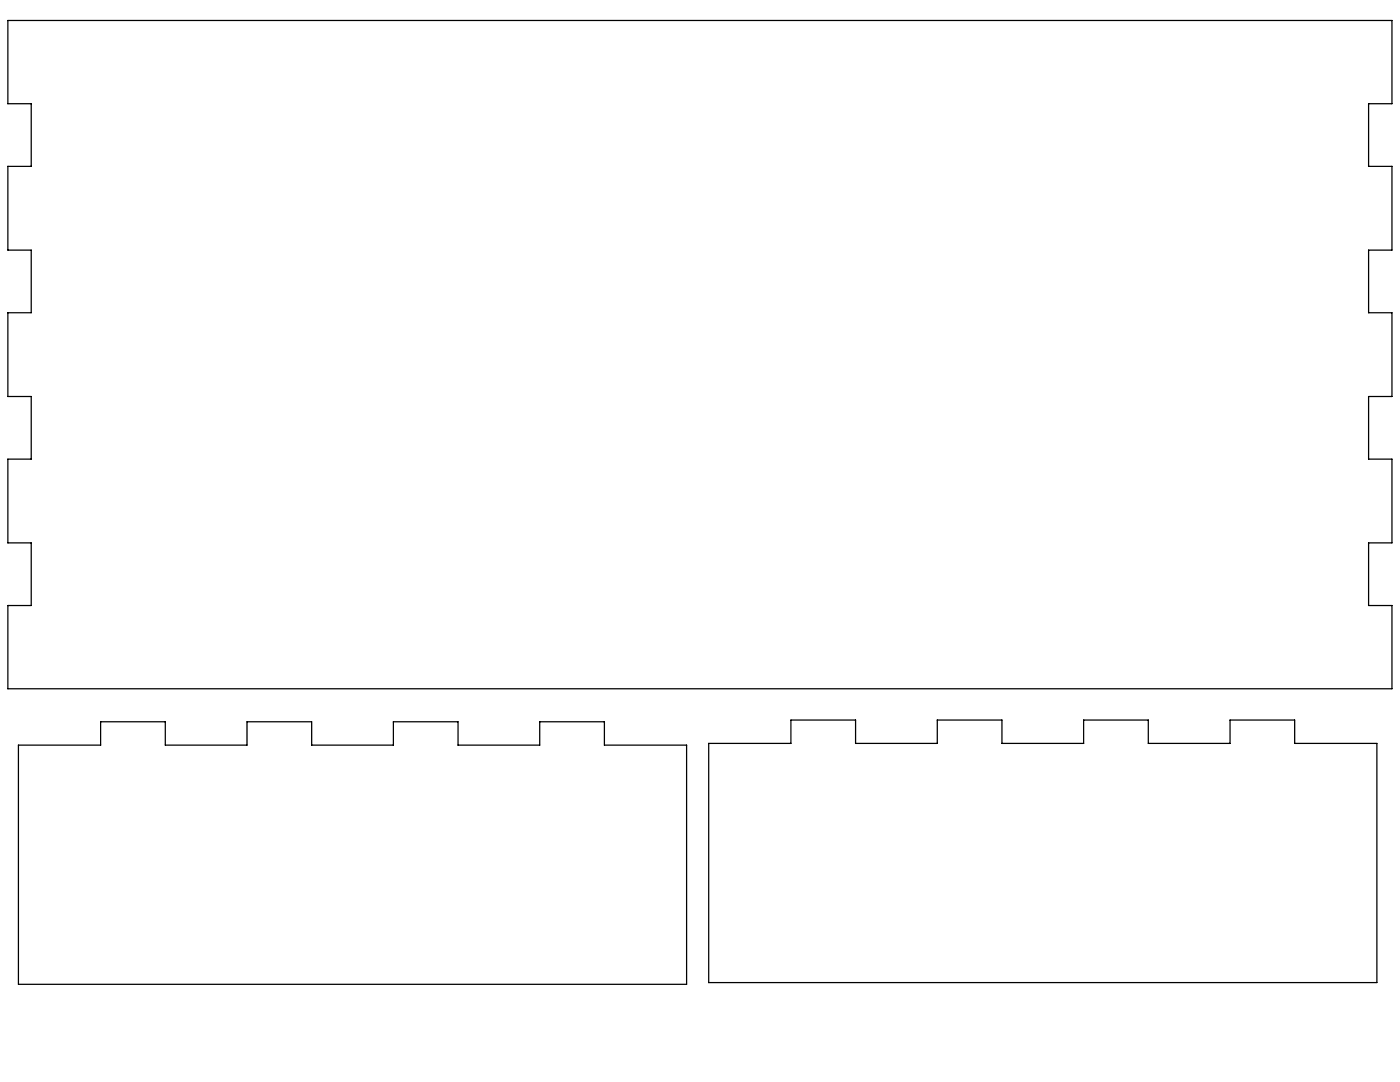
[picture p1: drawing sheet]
<svg xmlns="http://www.w3.org/2000/svg" width="279mm" height="216mm" viewBox="0 0 279 216" stroke-linecap="round" stroke-linejoin="round" font-family="sans-serif">
<path d="M1.6 4.1h276.2v16.6h-4.7v12.5h4.7v16.7h-4.7v12.5h4.7v16.7h-4.7v12.5h4.7v16.7h-4.7v12.5h4.7v16.6h-276.2v-16.6h4.6v-12.5h-4.6v-16.7h4.6v-12.5h-4.6v-16.7h4.6v-12.5h-4.6v-16.7h4.6v-12.5h-4.6zM3.7 148.7h16.4v-4.7h12.9v4.7h16.3v-4.7h12.9v4.7h16.3v-4.7h12.9v4.7h16.3v-4.7h12.9v4.7h16.4v47.7h-133.3zM141.4 148.3h16.4v-4.6h12.9v4.6h16.4v-4.6h12.9v4.6h16.3v-4.6h12.9v4.6h16.3v-4.6h12.9v4.6h16.4v47.8h-133.4z" fill="none" stroke="#000" stroke-width=".25"/>
</svg>
